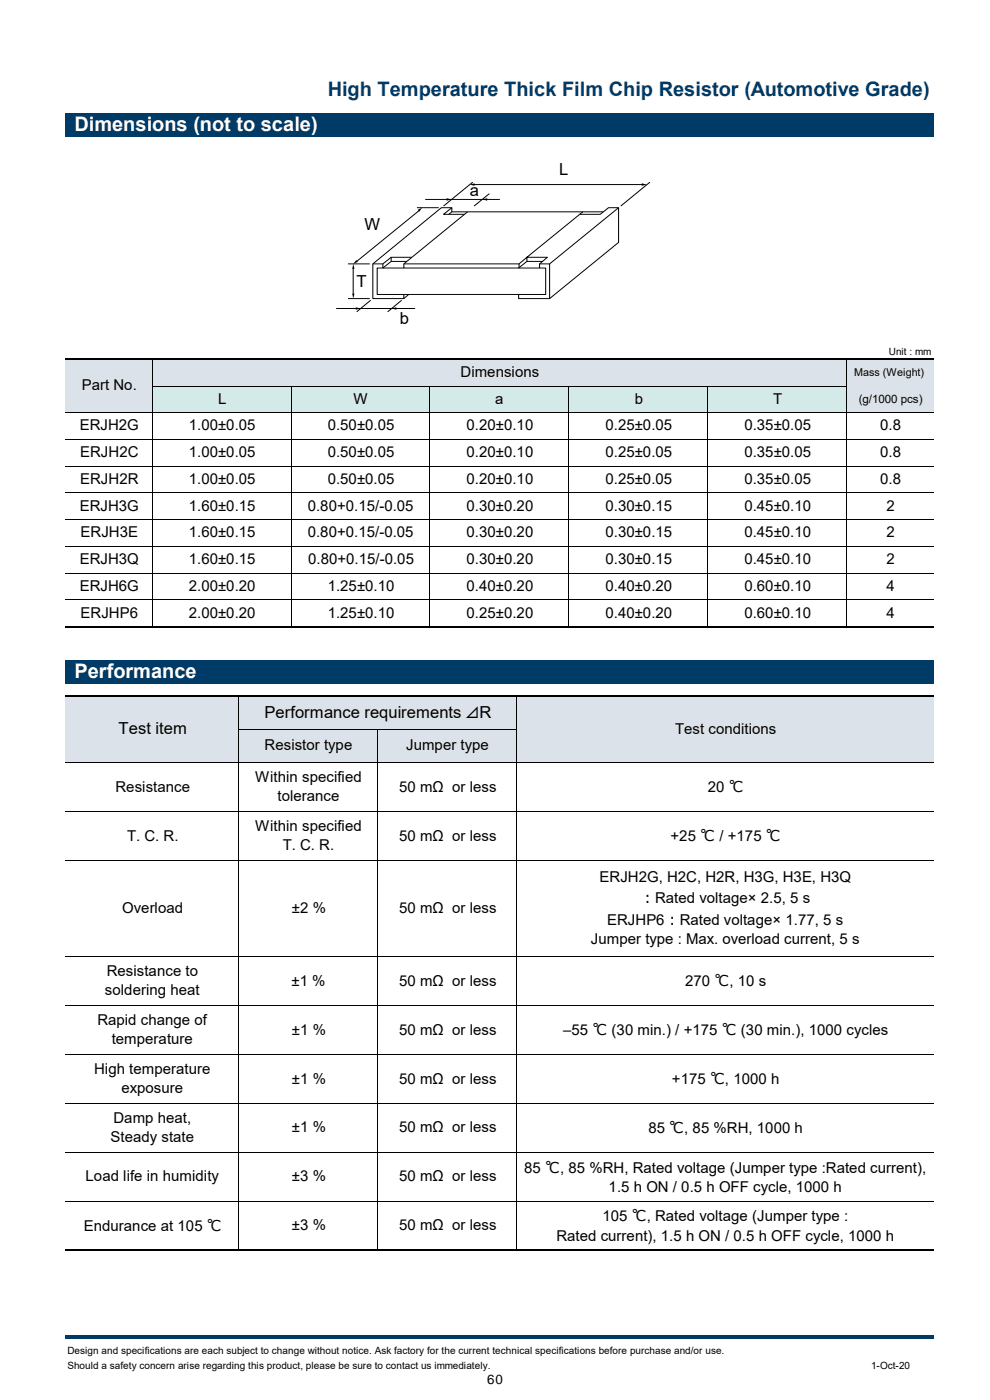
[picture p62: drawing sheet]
<svg xmlns="http://www.w3.org/2000/svg" width="210mm" height="297mm" viewBox="0 0 210 297" stroke-linecap="round" stroke-linejoin="round" font-family="sans-serif">
<defs><g id="words">
<text font-size="4.2" fill="#003b68" x="69.5" y="20.4">High Temperature Thick Film Chip Resistor (Automotive Grade)</text>
<g font-size="4.2" fill="#fff">
<text x="15.8" y="27.8">Dimensions (not to scale)</text>
<text x="15.8" y="143.9">Performance</text>
</g>
<g font-size="3.5">
<text x="99.7" y="41.5">a</text>
<text x="118.6" y="37.1">L</text>
<text x="77.3" y="48.8">W</text>
<text x="75.6" y="60.9">T</text>
<text x="84.8" y="68.7">b</text>
<text x="25.1" y="155.8">Test item</text>
<text x="56.1" y="152.4">Performance requirements ⊿R</text>
</g>
<g font-size="3.2">
<text x="17.4" y="82.8">Part No.</text>
<text x="97.7" y="80">Dimensions</text>
<text x="46.3" y="85.6">L</text>
<text x="75" y="85.6">W</text>
<text x="105.1" y="85.6">a</text>
<text x="134.7" y="85.6">b</text>
<text x="164" y="85.6">T</text>
<text x="16.9" y="91.3">ERJH2G</text>
<text x="40" y="91.3">1.00±0.05</text>
<text x="69.5" y="91.3">0.50±0.05</text>
<text x="99" y="91.3">0.20±0.10</text>
<text x="128.4" y="91.3">0.25±0.05</text>
<text x="157.9" y="91.3">0.35±0.05</text>
<text x="186.7" y="91.3">0.8</text>
<text x="17" y="97">ERJH2C</text>
<text x="40" y="97">1.00±0.05</text>
<text x="69.5" y="97">0.50±0.05</text>
<text x="99" y="97">0.20±0.10</text>
<text x="128.4" y="97">0.25±0.05</text>
<text x="157.9" y="97">0.35±0.05</text>
<text x="186.7" y="97">0.8</text>
<text x="17" y="102.7">ERJH2R</text>
<text x="40" y="102.7">1.00±0.05</text>
<text x="69.5" y="102.7">0.50±0.05</text>
<text x="99" y="102.7">0.20±0.10</text>
<text x="128.4" y="102.7">0.25±0.05</text>
<text x="157.9" y="102.7">0.35±0.05</text>
<text x="186.7" y="102.7">0.8</text>
<text x="16.9" y="108.3">ERJH3G</text>
<text x="40" y="108.3">1.60±0.15</text>
<text x="65.3" y="108.3">0.80+0.15/-0.05</text>
<text x="99" y="108.3">0.30±0.20</text>
<text x="128.4" y="108.3">0.30±0.15</text>
<text x="157.9" y="108.3">0.45±0.10</text>
<text x="188" y="108.3">2</text>
<text x="16.9" y="119.7">ERJH3Q</text>
<text x="17.1" y="114">ERJH3E</text>
<text x="40" y="114">1.60±0.15</text>
<text x="40" y="119.7">1.60±0.15</text>
<text x="65.3" y="114">0.80+0.15/-0.05</text>
<text x="65.4" y="119.7">0.80+0.15/-0.05</text>
<text x="99" y="119.7">0.30±0.20</text>
<text x="99" y="114">0.30±0.20</text>
<text x="128.4" y="119.7">0.30±0.15</text>
<text x="128.4" y="114">0.30±0.15</text>
<text x="157.9" y="114">0.45±0.10</text>
<text x="157.9" y="119.7">0.45±0.10</text>
<text x="188" y="114">2</text>
<text x="188" y="119.7">2</text>
<text x="16.9" y="125.3">ERJH6G</text>
<text x="40" y="125.3">2.00±0.20</text>
<text x="69.5" y="125.3">1.25±0.10</text>
<text x="99" y="125.3">0.40±0.20</text>
<text x="128.4" y="125.3">0.40±0.20</text>
<text x="157.9" y="125.3">0.60±0.10</text>
<text x="188" y="125.3">4</text>
<text x="17.1" y="131">ERJHP6</text>
<text x="40" y="131">2.00±0.20</text>
<text x="69.5" y="131">1.25±0.10</text>
<text x="99" y="131">0.25±0.20</text>
<text x="128.4" y="131">0.40±0.20</text>
<text x="157.9" y="131">0.60±0.10</text>
<text x="188" y="131">4</text>
<text x="143.2" y="155.7">Test conditions</text>
<text x="56.1" y="159.2">Resistor type</text>
<text x="86.1" y="159.2">Jumper type</text>
<text x="24.5" y="168">Resistance</text>
<text x="54.1" y="166">Within specified</text>
<text x="84.7" y="168">50 mΩ or less</text>
<text x="58.9" y="169.9">tolerance</text>
<text x="150.2" y="168.1">20 ℃</text>
<text x="27" y="178.4">T. C. R.</text>
<text x="54.1" y="176.4">Within specified</text>
<text x="84.7" y="178.4">50 mΩ or less</text>
<text x="142.2" y="178.5">+25 ℃ / +175 ℃</text>
<text x="60" y="180.3">T. C. R.</text>
<text x="127.2" y="187.2">ERJH2G, H2C, H2R, H3G, H3E, H3Q</text>
<text x="135.8" y="191.6">：Rated voltage× 2.5, 5 s</text>
<text x="26" y="193.7">Overload</text>
<text x="61.9" y="193.7">±2 %</text>
<text x="84.7" y="193.7">50 mΩ or less</text>
<text x="128.8" y="196.2">ERJHP6：Rated voltage× 1.77, 5 s</text>
<text x="125.3" y="200.3">Jumper type : Max. overload current, 5 s</text>
<text x="22.6" y="207.1">Resistance to</text>
<text x="61.8" y="209.1">±1 %</text>
<text x="84.7" y="209.1">50 mΩ or less</text>
<text x="145.3" y="209.3">270 ℃, 10 s</text>
<text x="22.3" y="211.1">soldering heat</text>
<text x="20.7" y="217.5">Rapid change of</text>
<text x="23.7" y="221.4">temperature</text>
<text x="61.9" y="219.5">±1 %</text>
<text x="84.7" y="219.5">50 mΩ or less</text>
<text x="119.5" y="219.6">–55 ℃ (30 min.) / +175 ℃ (30 min.), 1000 cycles</text>
<text x="20" y="227.9">High temperature</text>
<text x="25.8" y="231.8">exposure</text>
<text x="61.9" y="229.9">±1 %</text>
<text x="84.7" y="229.9">50 mΩ or less</text>
<text x="142.5" y="230">+175 ℃, 1000 h</text>
<text x="24.1" y="238.3">Damp heat,</text>
<text x="23.4" y="242.2">Steady state</text>
<text x="61.9" y="240.2">±1 %</text>
<text x="84.7" y="240.2">50 mΩ or less</text>
<text x="137.5" y="240.4">85 ℃, 85 %RH, 1000 h</text>
<text x="18.2" y="250.6">Load life in humidity</text>
<text x="61.9" y="250.6">±3 %</text>
<text x="84.7" y="250.6">50 mΩ or less</text>
<text x="111.2" y="248.8">85 ℃, 85 %RH, Rated voltage (Jumper type :Rated current),</text>
<text x="129.1" y="252.9">1.5 h ON / 0.5 h OFF cycle, 1000 h</text>
<text x="17.8" y="261.1">Endurance at 105 ℃</text>
<text x="61.9" y="261">±3 %</text>
<text x="84.7" y="261">50 mΩ or less</text>
<text x="118" y="263.3">Rated current), 1.5 h ON / 0.5 h OFF cycle, 1000 h</text>
<text x="127.8" y="259.1">105 ℃, Rated voltage (Jumper type :</text>
</g>
<text font-size="2.8" x="103.3" y="293.5">60</text>
<text font-size="2.5" x="182.2" y="85.4">(g/1000 pcs)</text>
<text font-size="2.3" x="181.2" y="79.7">Mass (Weight)</text>
<g font-size="2.1">
<text x="188.6" y="75.3">Unit : mm</text>
<text x="14.3" y="287.2">Design and specifications are each subject to change without notice. Ask factory for the current technical specifications before purchase and/or use.</text>
<text x="14.3" y="290.4">Should a safety concern arise regarding this product, please be sure to contact us immediately.</text>
<text x="184.8" y="290.4">1-Oct-20</text>
</g>
</g></defs>
<path d="M13.8 24h184.2v4.9h-184.2z" fill="#003b68"/>
<path d="M13.8 76.2h184.2v5.7h-184.2z" fill="#dbe2e9"/>
<path d="M13.8 81.9h18.5v5.7h-18.5z" fill-rule="evenodd" fill="#dbe2e9"/>
<path d="M32.3 81.9h147.3v5.7h-147.3z" fill-rule="evenodd" fill="#d4eae9"/>
<path d="M179.6 81.9h18.4v5.7h-18.4z" fill="#dbe2e9"/>
<path d="M13.8 140h184.2v5h-184.2z" fill="#003b68"/>
<path d="M13.8 147.6h184.2v14.3h-184.2z" fill="#dbe2e9"/>
<g fill="none" stroke="#000" stroke-width=".21">
<path d="M32.3 76.4v56.4M179.6 76.4v56.4M13.8 87.6h184.2M13.8 93.2h184.2M13.8 98.9h184.2M32.3 81.9h147.3M61.7 81.9v50.9M91.2 81.9v50.9M120.7 81.9v50.9M150.1 81.9v50.9M13.8 104.6h184.2M13.8 110.3h184.2"/>
<path d="M13.8 115.9h184.2M13.8 121.6h184.2M13.8 127.3h184.2M50.7 147.8v117.2M50.7 154.7h58.9M80.2 154.8v110.2M109.6 147.8v117.2M13.8 161.9h184.2M13.8 172.2h184.2M13.8 182.6h184.2M13.8 203h184.2M13.8 213.4h184.2"/>
<path d="M13.8 223.8h184.2M13.8 234.1h184.2M13.8 244.5h184.2M13.8 254.9h184.2"/>
</g>
<path d="M13.8 76.2h184.2M13.8 132.9h184.2M13.8 147.6h184.2M13.8 265.2h184.2" fill="none" stroke="#000" stroke-width=".34"/>
<path d="M13.8 283.3h184.2v.6h-184.2z" fill-rule="evenodd" fill="#003b68"/>
<g fill="none" stroke="#000" stroke-width=".21">
<path d="M100.3 38.6l-6.2 5.1M100.4 39.2h36.1M137.9 38.6l-6.2 5.1M73.8 56h4.6M74.9 56.9v5.7M81.2 56v.9h4.5M83 54.6v.9M86.3 55.5h-3.3l-1.8 1.4h-1.2v5.6h5.7v.8M87.3 54.6h-4.3l-1.8 1.4h-2.1M88.4 44.1h4.7M88.9 44.7l-13.2 10.8M90.2 42.3h15.8"/>
<path d="M95.2 45.5l.7-.6v-.8h-2.3l-14.5 11.9v7.3h6.6l1-.8M95.9 44.1l-1.8 1.4h4.4M95.9 44.9h3.3M103.8 41.1l-3.2 2.6M110 56.9h4.5M110.1 56v.9M114.5 56h2.1v7.3M115.1 55.5h-3.3v-.9l11.2-9.1h4.3l1.8-1.4h2.1v7.3l-14.6 11.9h-6.6v-.8h5.8v-5.6h-1.3v-.9l1.6-1.4h-4.3l-1.7 1.4h-24.4M123 45.5l.6-.6h-24.4l-13.5 11.1v.9h24.3l1.8-1.4M123.5 44.9h4.5M131.2 44.1l-14.6 11.9M71.3 65.5h16.8"/>
<path d="M73.8 63.3h4.6M78.6 63.7l-2.9 2.5M85.2 63.7l-3 2.5M85.7 62.5h24.3"/>
</g>
<path d="M99.6 39.2l1.1-.3v.5zM136.1 38.9l1.1 .3-1.1 .2zM74.9 56l.3 1h-.5zM75.6 55.2l.3 .3-1 .5zM88.6 44.5l1-.4-.7 .8zM94.7 42l1.1 .3-1.1 .3zM102.3 42.3l1.1-.3v.6zM74.7 62.3h.5l-.3 1zM75.5 65.2l1 .3-1 .2zM83.1 65.5l1-.3v.5z" fill="#000"/>
<use href="#words"/>
</svg>
